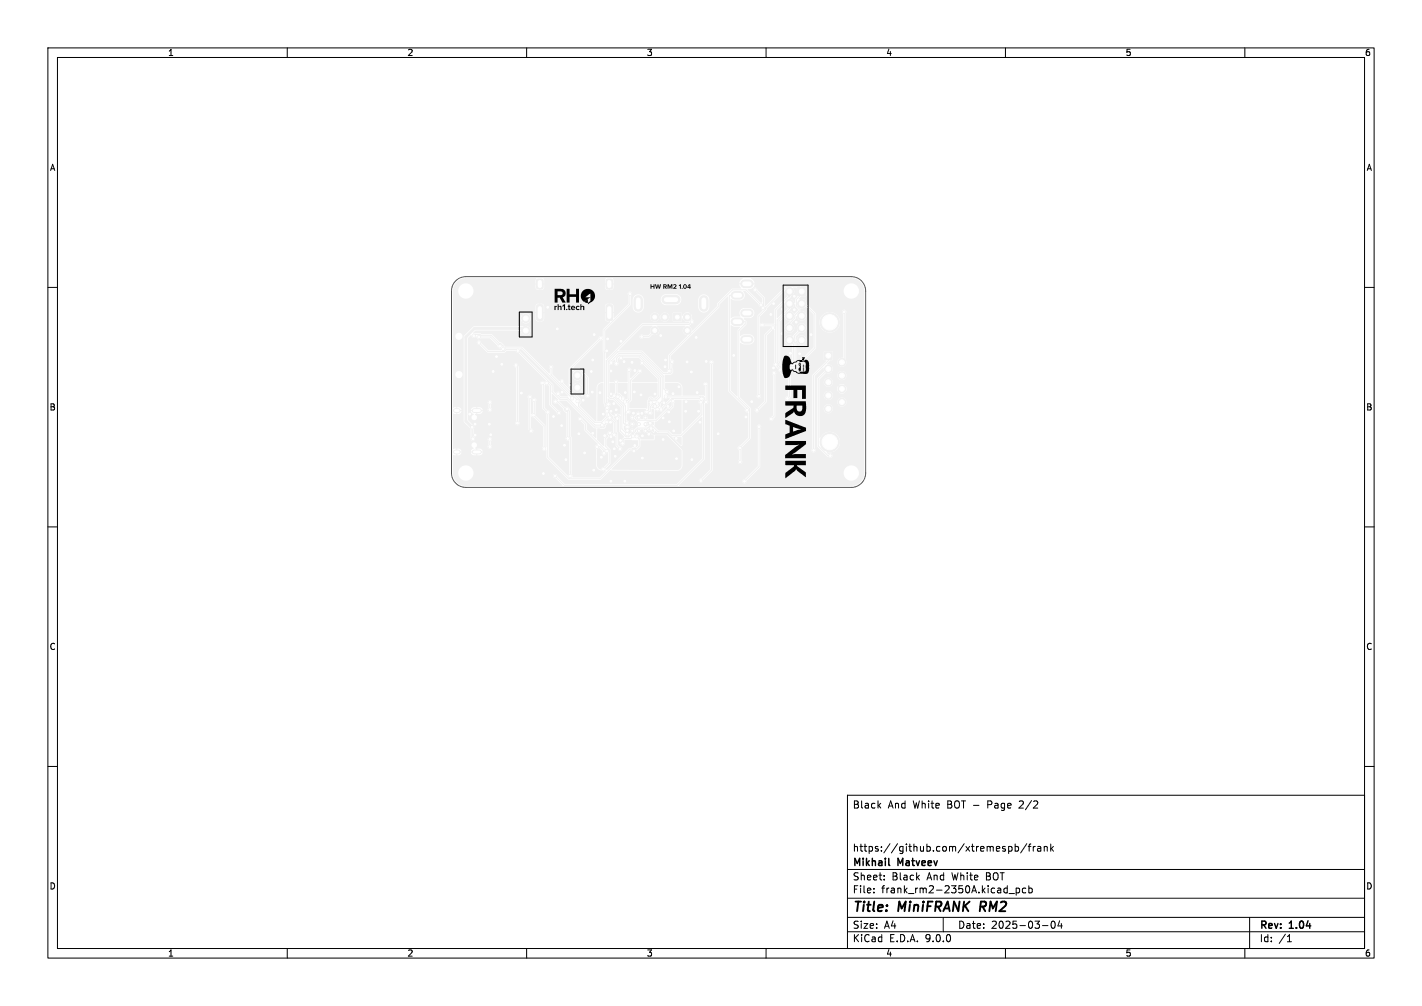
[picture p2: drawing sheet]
<svg xmlns="http://www.w3.org/2000/svg" width="297mm" height="210mm" viewBox="0 0 297 210" stroke-linecap="round" stroke-linejoin="round" font-family="sans-serif">
<defs><g id="words">
<g font-size="2.8">
<text x="178" y="190.9">Title:</text>
<text x="187.7" y="190.9">MiniFRANK</text>
<text x="205.5" y="190.9">RM2</text>
</g>
<g font-size="2.1">
<text x="178" y="169">Black</text>
<text x="185.4" y="169">And</text>
<text x="190.7" y="169">White</text>
<text x="198" y="169">BOT -</text>
<text x="206.6" y="169">Page</text>
<text x="213.4" y="169">2/2</text>
<text x="178" y="178">https://github.com/xtremespb/frank</text>
<text x="178" y="184">Sheet:</text>
<text x="178" y="181.2">Mikhail</text>
<text x="186.2" y="184">Black</text>
<text x="187.6" y="181.2">Matveev</text>
<text x="193.7" y="184">And</text>
<text x="199" y="184">White</text>
<text x="206.2" y="184">BOT</text>
<text x="178" y="186.7">File:</text>
<text x="184.1" y="186.7">frank_rm2-2350A.kicad_pcb</text>
<text x="178" y="196.9">KiCad</text>
<text x="178" y="194.1">Size:</text>
<text x="184.7" y="194.1">A4</text>
<text x="185.7" y="196.9">E.D.A.</text>
<text x="193.3" y="196.9">9.0.0</text>
<text x="200" y="194.1">Date:</text>
<text x="207" y="194.1">2025-03-04</text>
<text x="263" y="194.3">Rev:</text>
<text x="263" y="196.9">Id:</text>
<text x="267.1" y="196.9">/1</text>
<text x="269.4" y="194.3">1.04</text>
</g>
<g font-size="1.8">
<text x="35" y="11.9">1</text>
<text x="85" y="11.9">2</text>
<text x="135" y="11.9">3</text>
<text x="185" y="11.9">4</text>
<text x="235" y="11.9">5</text>
<text x="285" y="11.9">6</text>
<text x="10.3" y="35.9">A</text>
<text x="285.4" y="35.9">A</text>
<text x="10.3" y="85.9">B</text>
<text x="285.3" y="85.9">B</text>
<text x="10.3" y="135.9">C</text>
<text x="285.3" y="135.9">C</text>
<text x="10.3" y="185.9">D</text>
<text x="285.3" y="185.9">D</text>
<text x="35" y="199.9">1</text>
<text x="85" y="199.9">2</text>
<text x="135" y="199.9">3</text>
<text x="185" y="199.9">4</text>
<text x="235" y="199.9">5</text>
<text x="285" y="199.9">6</text>
</g>
</g></defs>
<g fill="#f0f0f0" stroke="#f0f0f0" stroke-width=".21">
<path d="M112.2 63.7l1-.1 .2 .3 .1 2.7-.3 .3h-.9l-.2-.3v-2.6z"/>
<path d="M112.2 58.3l.9-.1 .3 .2 .1 1.6-.2 .3h-.9l-.3-.1v-1.6z"/>
<path d="M126.6 58.4l.3-.2 .8 .1 .2 .1 .1 1.6-.2 .3h-.9l-.3-.1z"/>
<path d="M126.6 63.7l.2-.1h.8l.3 .3 .1 2.7-.3 .3h-.9l-.2-.3z"/>
<path d="M172.2 73.5h1.6v1.6h-1.6z"/>
<path d="M166.6 60h1.7v1.7h-1.7z"/>
<path d="M140.7 65.4h1.6v1.6h-1.6z"/>
<circle cx="173.3" cy="67.3" r="2"/>
<circle cx="173.3" cy="92.3" r="2"/>
<circle cx="173" cy="77" r=".8"/>
<circle cx="173" cy="79.8" r=".8"/>
<circle cx="173" cy="82.6" r=".8"/>
<circle cx="173" cy="85.3" r=".8"/>
<circle cx="175.8" cy="75.6" r=".8"/>
<circle cx="175.8" cy="78.4" r=".8"/>
<circle cx="175.8" cy="81.2" r=".8"/>
<circle cx="175.8" cy="83.9" r=".8"/>
<circle cx="132.1" cy="89.9" r=".3"/>
<circle cx="132.1" cy="88.5" r=".3"/>
<circle cx="132.1" cy="87.2" r=".3"/>
<circle cx="133.4" cy="89.9" r=".3"/>
<circle cx="133.4" cy="88.5" r=".3"/>
<circle cx="133.4" cy="87.2" r=".3"/>
<circle cx="134.8" cy="89.9" r=".3"/>
<circle cx="134.8" cy="88.5" r=".3"/>
<circle cx="134.8" cy="87.2" r=".3"/>
<circle cx="164.9" cy="60.8" r=".85"/>
<circle cx="167.4" cy="63.4" r=".85"/>
<circle cx="164.9" cy="63.4" r=".85"/>
<circle cx="167.4" cy="65.9" r=".85"/>
<circle cx="164.9" cy="65.9" r=".85"/>
<circle cx="167.4" cy="68.5" r=".85"/>
<circle cx="164.9" cy="68.5" r=".85"/>
<circle cx="167.4" cy="71" r=".85"/>
<circle cx="164.9" cy="71" r=".85"/>
<circle cx="120.6" cy="78.4" r=".85"/>
<circle cx="120.6" cy="80.9" r=".85"/>
<circle cx="138.9" cy="66.2" r=".8"/>
<circle cx="143.6" cy="66.2" r=".8"/>
<circle cx="136.8" cy="66.2" r=".8"/>
<circle cx="143.6" cy="69" r=".8"/>
<circle cx="136.8" cy="69" r=".8"/>
<circle cx="109.8" cy="66.5" r=".85"/>
<circle cx="109.8" cy="69" r=".85"/>
<circle cx="99.2" cy="88.5" r=".3"/>
<circle cx="163.3" cy="69.6" r=".3"/>
<circle cx="126.9" cy="70.7" r=".3"/>
<circle cx="130.5" cy="100.5" r=".3"/>
<circle cx="144.5" cy="96" r=".3"/>
<circle cx="121.8" cy="83.6" r=".3"/>
<circle cx="147.5" cy="75.4" r=".3"/>
<circle cx="153.3" cy="74.2" r=".3"/>
<circle cx="132" cy="75.7" r=".3"/>
<circle cx="113.5" cy="98.8" r=".3"/>
<circle cx="123.8" cy="90.4" r=".3"/>
<circle cx="146.2" cy="88.1" r=".3"/>
<circle cx="123.8" cy="75.1" r=".3"/>
<circle cx="143.2" cy="85.8" r=".3"/>
<circle cx="117.4" cy="81.8" r=".3"/>
<circle cx="161.6" cy="63.4" r=".3"/>
<circle cx="144.4" cy="77.7" r=".3"/>
<circle cx="132.6" cy="77.3" r=".3"/>
<circle cx="145.4" cy="70.4" r=".3"/>
<circle cx="161.6" cy="76.8" r=".3"/>
<circle cx="163.8" cy="75.7" r=".3"/>
<circle cx="165.9" cy="61.9" r=".3"/>
<circle cx="122.1" cy="94.5" r=".3"/>
<circle cx="129.7" cy="71.3" r=".3"/>
<circle cx="103.7" cy="74.4" r=".3"/>
<circle cx="145.9" cy="85.8" r=".3"/>
<circle cx="118.1" cy="63.9" r=".3"/>
<circle cx="98.1" cy="86.4" r=".3"/>
<circle cx="166.3" cy="67.3" r=".3"/>
<circle cx="127.6" cy="77.4" r=".3"/>
<circle cx="143.5" cy="75.6" r=".3"/>
<circle cx="121.6" cy="82.4" r=".3"/>
<circle cx="139" cy="75.1" r=".3"/>
<circle cx="116.4" cy="68.6" r=".3"/>
<circle cx="143.3" cy="83.8" r=".3"/>
<circle cx="155.8" cy="87.1" r=".3"/>
<circle cx="123.7" cy="81.8" r=".3"/>
<circle cx="115.6" cy="87" r=".3"/>
<circle cx="114.4" cy="64.1" r=".3"/>
<circle cx="118.2" cy="96" r=".3"/>
<circle cx="165.9" cy="64.6" r=".3"/>
<circle cx="124.1" cy="69.9" r=".3"/>
<circle cx="123.5" cy="77.6" r=".3"/>
<circle cx="102.5" cy="90.8" r=".3"/>
<circle cx="102.2" cy="88.5" r=".3"/>
<circle cx="169.4" cy="69.9" r=".3"/>
<circle cx="130.3" cy="75.5" r=".3"/>
<circle cx="138.9" cy="76.6" r=".3"/>
<circle cx="117.9" cy="93" r=".3"/>
<circle cx="124" cy="98.1" r=".3"/>
<circle cx="145.6" cy="82" r=".3"/>
<circle cx="108.9" cy="82.1" r=".3"/>
<circle cx="104.8" cy="76.1" r=".3"/>
<circle cx="99.2" cy="90.8" r=".3"/>
<circle cx="167" cy="73.8" r=".3"/>
<circle cx="138" cy="70.1" r=".3"/>
<circle cx="163.4" cy="64.6" r=".3"/>
<circle cx="165.1" cy="73.7" r=".3"/>
<circle cx="117.3" cy="88.8" r=".3"/>
<circle cx="161" cy="65.7" r=".3"/>
<circle cx="126.7" cy="73.3" r=".3"/>
<circle cx="120.9" cy="90.5" r=".3"/>
<circle cx="127.6" cy="100.5" r=".3"/>
<circle cx="157" cy="83.8" r=".3"/>
<circle cx="150" cy="90.5" r=".3"/>
<circle cx="103" cy="77.6" r=".3"/>
<circle cx="156" cy="85.6" r=".3"/>
<circle cx="138.5" cy="87.3" r=".3"/>
<circle cx="138.5" cy="91.8" r=".3"/>
<circle cx="141.3" cy="95.8" r=".3"/>
<circle cx="140.7" cy="90" r=".3"/>
<circle cx="139.5" cy="84.8" r=".3"/>
<circle cx="140.6" cy="82.2" r=".3"/>
<circle cx="127.6" cy="91.1" r=".3"/>
<circle cx="141.8" cy="80.7" r=".3"/>
<circle cx="125.3" cy="82" r=".3"/>
<circle cx="127.6" cy="85.8" r=".3"/>
<circle cx="138.7" cy="84.1" r=".3"/>
<circle cx="128.7" cy="85.6" r=".3"/>
<circle cx="139.7" cy="86" r=".3"/>
<circle cx="126" cy="86.4" r=".3"/>
<circle cx="136.8" cy="82.3" r=".3"/>
<circle cx="128" cy="92.2" r=".3"/>
<circle cx="132.4" cy="94.1" r=".3"/>
<circle cx="128.3" cy="93.7" r=".3"/>
<circle cx="127.6" cy="82.2" r=".3"/>
<circle cx="127.5" cy="88.1" r=".3"/>
<circle cx="129.6" cy="92" r=".3"/>
<circle cx="141.2" cy="91.5" r=".3"/>
<circle cx="126.3" cy="90.9" r=".3"/>
<circle cx="130.6" cy="82" r=".3"/>
<circle cx="136.8" cy="84.8" r=".3"/>
<circle cx="128.9" cy="87.4" r=".3"/>
<circle cx="132.5" cy="81.8" r=".3"/>
<circle cx="128.5" cy="95.3" r=".3"/>
<circle cx="125.6" cy="95.5" r=".3"/>
<circle cx="132.6" cy="93" r=".3"/>
<circle cx="134.2" cy="95.6" r=".3"/>
<circle cx="139.8" cy="88.1" r=".3"/>
<circle cx="128.2" cy="84.3" r=".3"/>
<circle cx="133.9" cy="82.4" r=".3"/>
<circle cx="98.6" cy="89.2" r=".3"/>
<circle cx="98.8" cy="91.6" r=".3"/>
<circle cx="154.6" cy="96.4" r=".3"/>
<circle cx="154.5" cy="93.5" r=".3"/>
<circle cx="158.5" cy="89.1" r=".3"/>
<circle cx="155.5" cy="100.5" r=".3"/>
<circle cx="161.7" cy="77.9" r=".3"/>
<circle cx="161.1" cy="87.5" r=".3"/>
<circle cx="136" cy="89.4" r=".3"/>
<circle cx="131" cy="89.9" r=".3"/>
<circle cx="132.3" cy="86.3" r=".3"/>
<circle cx="134.2" cy="91" r=".3"/>
<circle cx="135.8" cy="88.4" r=".3"/>
<circle cx="135.5" cy="90.7" r=".3"/>
<circle cx="134.1" cy="86.3" r=".3"/>
<circle cx="176.3" cy="65.1" r=".3"/>
<circle cx="119" cy="80.4" r=".3"/>
<circle cx="125.5" cy="70.6" r=".3"/>
<circle cx="118.6" cy="91.5" r=".3"/>
<circle cx="116" cy="83.8" r=".3"/>
<circle cx="140.4" cy="75.5" r=".3"/>
<circle cx="131" cy="90.6" r=".3"/>
<circle cx="127.3" cy="87.2" r=".3"/>
<circle cx="128.3" cy="90.8" r=".3"/>
<circle cx="146.4" cy="84" r=".3"/>
<circle cx="147.4" cy="80.2" r=".3"/>
<circle cx="128.7" cy="86.7" r=".3"/>
<circle cx="147.5" cy="83.9" r=".3"/>
<circle cx="146.4" cy="100.3" r=".3"/>
<circle cx="148.6" cy="75.6" r=".3"/>
<circle cx="126" cy="97.9" r=".3"/>
<circle cx="127.4" cy="90.4" r=".3"/>
<circle cx="131.2" cy="86" r=".3"/>
<circle cx="133.6" cy="77.5" r=".3"/>
<circle cx="163" cy="77.2" r=".3"/>
<circle cx="139.8" cy="77.4" r=".3"/>
<circle cx="158.9" cy="63.6" r=".3"/>
<circle cx="162" cy="76.1" r=".3"/>
<circle cx="127.1" cy="84.4" r=".3"/>
<circle cx="144.5" cy="67.1" r=".3"/>
<circle cx="159.2" cy="67.8" r=".3"/>
<circle cx="102.3" cy="91.7" r=".3"/>
<circle cx="102.3" cy="93.2" r=".3"/>
<circle cx="102.3" cy="85.5" r=".3"/>
<circle cx="102.3" cy="84" r=".3"/>
<circle cx="146.5" cy="83.2" r=".3"/>
<circle cx="138.1" cy="85.5" r=".3"/>
<circle cx="169.9" cy="94" r=".3"/>
<circle cx="173.4" cy="95.1" r=".3"/>
<circle cx="139.1" cy="82.8" r=".3"/>
<circle cx="115.9" cy="99.4" r=".3"/>
<circle cx="134" cy="70.3" r=".3"/>
<circle cx="114.2" cy="80" r=".3"/>
<circle cx="121.2" cy="87.4" r=".3"/>
<circle cx="126.7" cy="94.1" r=".3"/>
<circle cx="116.7" cy="86.2" r=".3"/>
<circle cx="110.9" cy="89.9" r=".3"/>
<circle cx="110.6" cy="82.9" r=".3"/>
<circle cx="124.7" cy="93.3" r=".3"/>
<circle cx="126.1" cy="94.6" r=".3"/>
<circle cx="119.7" cy="77.2" r=".3"/>
<circle cx="122.7" cy="82.6" r=".3"/>
<circle cx="131" cy="88.2" r=".3"/>
<circle cx="129" cy="82.8" r=".3"/>
<circle cx="117.4" cy="79.6" r=".3"/>
<circle cx="126.8" cy="85.9" r=".3"/>
<circle cx="129.5" cy="93.7" r=".3"/>
<circle cx="114.4" cy="86.1" r=".3"/>
<circle cx="133" cy="91.1" r=".3"/>
<circle cx="113.3" cy="80" r=".3"/>
<circle cx="113.7" cy="93.6" r=".3"/>
<circle cx="132.2" cy="91.1" r=".3"/>
<circle cx="111.4" cy="86.7" r=".3"/>
<circle cx="130" cy="92.6" r=".3"/>
<circle cx="111.6" cy="83.5" r=".3"/>
<circle cx="140.5" cy="83.8" r=".3"/>
<circle cx="133.3" cy="86.4" r=".3"/>
<circle cx="158.5" cy="82.7" r=".3"/>
<circle cx="158.1" cy="85.6" r=".3"/>
<circle cx="161.4" cy="68.4" r=".3"/>
<circle cx="164.5" cy="83.2" r=".3"/>
<circle cx="118.5" cy="85.4" r=".3"/>
<circle cx="119.1" cy="99.4" r=".3"/>
<circle cx="164.2" cy="78.8" r=".3"/>
<circle cx="126.8" cy="85.1" r=".3"/>
<circle cx="157.7" cy="60.5" r=".3"/>
<circle cx="131.5" cy="61.3" r=".3"/>
<circle cx="159.4" cy="64.3" r=".3"/>
<circle cx="120.6" cy="83.7" r=".3"/>
<circle cx="115.1" cy="76.6" r=".3"/>
<circle cx="130.5" cy="83.8" r=".3"/>
<circle cx="131.4" cy="77.2" r=".3"/>
<circle cx="128.7" cy="79.7" r=".3"/>
<circle cx="130.1" cy="83.2" r=".3"/>
<circle cx="135" cy="86" r=".3"/>
<circle cx="134.1" cy="75.8" r=".3"/>
<circle cx="127.6" cy="75.7" r=".3"/>
<circle cx="135.8" cy="86.2" r=".3"/>
<circle cx="139.3" cy="81.8" r=".3"/>
<circle cx="137.3" cy="84.3" r=".3"/>
<circle cx="135.9" cy="84" r=".3"/>
<circle cx="129.7" cy="74.7" r=".3"/>
<circle cx="128.7" cy="75.9" r=".3"/>
<circle cx="137.3" cy="85.4" r=".3"/>
<circle cx="99" cy="70.1" r=".3"/>
<circle cx="119.5" cy="83.2" r=".3"/>
<circle cx="105.1" cy="72.8" r=".3"/>
<circle cx="128.3" cy="82.6" r=".3"/>
<circle cx="131.1" cy="89.1" r=".3"/>
<circle cx="100" cy="71.5" r=".3"/>
<circle cx="126.7" cy="88.1" r=".3"/>
<circle cx="108.2" cy="73.2" r=".3"/>
<circle cx="125.8" cy="88.7" r=".3"/>
<circle cx="116.6" cy="82.2" r=".3"/>
<circle cx="104.4" cy="72.3" r=".3"/>
<circle cx="100" cy="70.4" r=".3"/>
<circle cx="108.1" cy="88.3" r=".3"/>
<circle cx="107.8" cy="76.3" r=".3"/>
<circle cx="166.1" cy="75.9" r=".3"/>
</g>
<path d="M95.1 94.4h.6M95.1 85.7h.6M99 94.4h1.1M99 85.7h1.1" fill="none" stroke="#f0f0f0" stroke-width="1"/>
<path d="M133.3 62.6v1.5M139.2 62.6h2M147 62.6v1.5" fill="none" stroke="#f0f0f0" stroke-width="2"/>
<path d="M155.5 59.3h1M153.5 67.2h1M153.5 61.7h1M155.5 65.4h1M155.5 70.9h1" fill="none" stroke="#f0f0f0" stroke-width="1.8"/>
<path d="M98.6 89.2v2.2l.2 .2M128.7 85.6h-.8l-.3 .3M134.8 89.9l.1 .2h1l.5 .5h3l4.3 4.3v.3l.8 .8" fill="none" stroke="#f0f0f0" stroke-width=".3"/>
<g fill="none" stroke="#f0f0f0" stroke-width=".21">
<path d="M165.6 59.7v.1M99 70.1l.2-.3h1l.2 .2h2.2l1.7 1.7h.3l.5 .5v.6M100 70.4h2.4l2 1.9M100 71.5l1.9 1.9h3.4l.4-.4h2.2l7.4 7.4v1.4l1.6 1.6h1.5l5.8 5.8 1.9 .1 .2-.3v-.4l.4-.5M105.1 72.6l.2 .3 .2-.3h3.5l10.5 10.6M107.8 76.3l.3 .3v11.7M113.3 80l.2 .1v5.1l.9 .9v9.4l4.5 4.4h6.4l6.2-6.1h.5l.2-.2 .7 .2 .6-.6v-1.6l-.5-.5M114.2 80h.2l.6 .5v3.9l1.7 1.8M115.1 76.6v1.6l4.4 4.4h.2l.9 .9v.2M117.4 79.6v.4l2.2 2.3h.3l1.3 1.2v.5l-.3 .3v.5l3.3 3.4h1.5l1.1-1.1v-1.2l.6 .5v.2l.5 .3v.3l.8 .8 .2 5 .6 .7M119.7 77.2h1.3l1.7 1.7v3.7M125.5 70.6l-6.5 6.5v3.3"/>
<path d="M127.6 75.7v-.3l1.6-1.6h4.7l4.8 4.8v2.6l.6 .6M128.7 79.7v2.5l.5 .1 .9 .9M128.7 75.9v-1.1l.7-.7h4.3l4.6 4.6v5l-.5 .5v.4l-.5 .5v.3M129.7 74.7l.2-.2h3.7l4.4 4.4v3.9l-.9 .9h-.9l-.3-.3v.6M131.4 77.2v6.1l-.9 .5M131.5 61.3v2.2l-5.3 5.4 .1 15.2 .2 .3v.4l.3 .3M133.6 77.5l-1.9 1.9v4l-.5 .6v2M134.1 75.8h.3l3.2 3.2v3.7l-.6 .6h-.7l-.2-.2h-.3l-.2 .2v.3l-.2 .2v.5l.2 .2-.1 1-.5 .5M136.8 69l-1.3 1.3h-1.5M140.4 75.5l-.2 .2v1.3l.2 .2v.5l-.4 .3h-1.4l-4.6-4.6h-5l-2 2v7.4l.5 .4h.6l1.8 1.8v4.5l1.1 1.1M144.5 67.1l-.6 .6h-9.7l-7.6 7.6v8.7l.5 .4M148.6 75.6v22.5l-2.2 2.2"/>
<path d="M154 61.7h-1.6v19.9l3.6 3.6v.4M154 67.2h1.7v.4l-1.4 1.4v14.1l2.3 2.2v6.2l-2.1 2 .1 2.9M157.7 60.5l1.8 1.7-.1 2.1M158.9 63.6l-3.1-3.1h-2.8l-3 3v.5l-10.2 10.2v3.2M159.2 67.8h2.8M161.4 68.4l-1.5 1.5v13.9l-1.8 1.8M161.7 77.9v9l-.6 .6M164.9 60.9v1.1h-.2l-2.7 2.6v11.5M164.9 63.4v1l-2.6 2.4v8.9l.2 .2v.4l-.2 .2 .7 .7M164.9 68.5v-1l1.1-1.1v-.6l.9-.9v-.5l-.6-.6v-1.3l1.1-1.1v-1.1l-.5-.6-2.5 .1-4.5 4.4v.3l-1.4 1.5v16.7M164.9 76.5v6.3l-.4 .4M164.9 71l.8 .8v3.7l-.8 1"/>
<path d="M164.9 65.9h-1.2l-1 1.1v8.5l.2 .2-.1 .8 .4 .1 .3 .3v.5l-.4 .3 1.1 1.1M167.4 68.5l-1.5 1.7 .2 1.3v4.4M167.4 63.4h.6l2.2 2.2v7l-3.9 3.9h-1.4M173 74.3v1l-3.1 3.1v15.6M173 77l-2.1 2.1v14l2 2h.5M176.3 65.1v10.1M102.3 84v1.5M102.3 91.7v1.5M110.6 82.9v6.7l.3 .3M111.6 83.5v3l-.2 .2 2.3 2.2v4.7M116 83.8h.5l1.4 1.5v.3l.3 .3 .4 .1v5.5M116.6 82.2v.3l.5 .5h1.5l5.7 5.7h1.5"/>
<path d="M118.5 85.4l.4 .4v5.3l.2 .2v8.1M119.1 98.5h.1M121.2 87.5l1.1 1.1v1.2l4.4 4.4M124.7 93.3h.6l.8 .8v.5M127.3 87.2l1 1v2.6M127.4 90.4l-1 1.2v1.5l.9 .8v2.8l-1.3 1.2M128.3 82.6v.3l1.9 1.9v3.5l.9 .8M129 82.8v.3l1.6 1.6v3.2l.4 .3M130.6 86.6v.1M132.2 91.1l-.4 .4h-1.4l-.2 .3-.2 .8M137.3 84.3h-.8l-.7 .6v1.3M139.1 82.8l7 .1 .2-.2h.5l.3 .3v.5l-.2 .2v12.1l-5.5 5.6h-23.5l-2-2"/>
<path d="M140.5 83.8v1l-.6 .7h-.5l-2.3 2.2h-3.9l-.4-.4v-.2l.5-.7M146.4 84l.2 .2v2.4l-4.4 4.4h-1.8l-.8-.8h-2.1l-1.3-1.3h-.5l-.4 .5h-2.1l-.9 1.1h-.3l-.7 .7h-.5l-1.3-1.2v-3l-.3-.3h-.5M146.5 83.2h-6.2l-2.2 2.3M147.4 80.2l.1 .1v3.6M158.5 89.1v8.3l-3 3.1"/>
</g>
<path d="M128.2 84.3v.8l.5 .5" fill="none" stroke="#f0f0f0" stroke-width=".4"/>
<path d="M109.8 69l-.5-.4h-10.2l-1.8 1.8v17.5l1.3 1.3" fill="none" stroke="#f0f0f0" stroke-width=".6"/>
<g fill="#f0f0f0">
<path d="M132.5 90.6l.4-.4a.52 .52 0 0 0 .7 .2 .52 .52 0 0 0 .3-.7l.4-.1 .1 .2a.46 .46 0 0 0 .1 .4 .46 .46 0 0 0 .5 .2h.7l.5 .4 .4 .1-.1 .8h-2.7l-.3-.5a.58 .58 0 0 0-.3-.5 .58 .58 0 0 0-.7 0z"/>
<path d="M131.5 85.4h3.4a.53 .53 0 0 0-.3 .8 .53 .53 0 0 0 .8 .2 .47 .47 0 0 0 .7 .1 .47 .47 0 0 0 0-.7v-.4h.5v2l-1.3 .1a.51 .51 0 0 0-.2-.6 .51 .51 0 0 0-.6-.1l-.1 .7h-.4l-.3-.7a.62 .62 0 0 0-.4-.9 .54 .54 0 0 0-.4 .7l-.5 .3a.48 .48 0 0 0-.7 0 .48 .48 0 0 0 .1 .7 .48 .48 0 0 0 .7-.2l.7 .7-.2 .4h-.5a.45 .45 0 0 0-.7-.3 .45 .45 0 0 0 0 .7 .45 .45 0 0 0 .7-.3v-.1h.5l.2 .5-.7 .6a.55 .55 0 0 0-.7 0 .55 .55 0 0 0 0 .8l-.3 .2-1.2-1v-.7l.3 .1a.49 .49 0 0 0 .3 .6 .49 .49 0 0 0 .6-.4 .49 .49 0 0 0-.3-.6 .54 .54 0 0 0 .2-.6 .54 .54 0 0 0-.5-.3v-1.3a.53 .53 0 0 0 .7-.2 .53 .53 0 0 0-.2-.8z"/>
<path d="M135.5 89.5l.3-.3h.3l.5 .4v.5l-.2 .1-.4-.4-.6-.1z"/>
<path d="M135.1 88h1.4l.1 .7-.9-.1-.5 .4 .1-.5z"/>
<path d="M127.7 97.9l3.9-3.9 .7-.1 .7 .1 .8-.8v-1.3h2.8l.2-1h2.5l3 3 .1 3.2a1 1 0 0 1-1 1h-13.6z"/>
<path d="M128.2 86.9a.72 .72 0 0 0 .9 0l.2 .2v2.9l1.1 1.2-.5 .5v.4a.48 .48 0 0 0-.4 .6 .48 .48 0 0 0 .7 .3 .48 .48 0 0 0 .2-.7l.1-.5 2.7 .1 .1 1.1-.4 .4-.8-.1-.7 .2-4.5 4.5-.3 .1-.1-.3 1-1v-2.9l-.8-1v-1.2l.4-.4a.67 .67 0 0 1 .7-.6l.1 .1a.56 .56 0 0 0 .7 .4v1.9l.4 .5a.48 .48 0 0 0 .4 .5 .48 .48 0 0 0 .6-.5 .48 .48 0 0 0-.6-.4l-.3-.3-.2-4.9-.7-.8z"/>
<path d="M124.7 93.8l.5-.3 .6 .6a.51 .51 0 0 0-.1 .7 .51 .51 0 0 0 .7 .2l.2-.4h.4v2l-.8 .9-.4 .1-.2 .3a.8 .8 0 0 1-.9-.9z"/>
<path d="M124.8 89.4l1.4 .1 .3-.3 .2-.6a.53 .53 0 0 0 .4-.5 .53 .53 0 0 0-.4-.5l.2-.2 .5 .2 .6 .7 .1 2-.3 .1a.48 .48 0 0 0-.5-.4 .48 .48 0 0 0-.4 .5l-.7 1.1v1.4l-.2 .1-1.3-1.3z"/>
<path d="M140.7 91.2h1.7l-.1 1.7-1.7-1.5z"/>
<path d="M141 83.5l1.4 .1v6.8l-.3 .3h-1.6l-.9-.8h-2l-1-1 .2-.9 .5-.1 2.2-2.2h.5l.8-.7z"/>
<path d="M125.1 80.2l.5-.2h.4v4.2l.3 .6a1.1 1.1 0 0 1 0 1.1l.2 .4v.7l-.9 .9h-.8v-7z"/>
<path d="M136.8 85.6h.1a.62 .62 0 0 0 .8 .2 .49 .49 0 0 0 .6 .1 .49 .49 0 0 0 .3-.6l1.4-1.4h.1l.2 .3v.5l-.5 .5h-.5l-2.3 2.3-.3-.1z"/>
<path d="M127 83.2l.4 .3h.7l1.5 1.5v1.6a1.24 1.24 0 0 0-1.3-.2l-.2 .4-.8-.9-.2-.4 .2-.6a.59 .59 0 0 0 .2-.6 .59 .59 0 0 0-.6-.4z"/>
<path d="M136.1 85l.5-.5h.3a.38 .38 0 0 1 .3 .4 .38 .38 0 0 1-.3 .4l-.2 .1-.2-.2h-.4z"/>
<path d="M132 80h5.3l.1 2.5-.5 .5h-.4a.66 .66 0 0 0-1.1 .1l-.3 .7v.5l.2 .3-.2 .7-.3-.1h-3.3l-.1-1.1 .6-.6z"/>
<path d="M138.6 83.1l1.3 .1-1.7 1.8h-.3l.2-.7 .5-.6z"/>
<path d="M129.1 80h2v3.2l-.1 .2h-.4l-.2-.6-.3-.1-.7-.7h-.4l-.1-1.8z"/>
<path d="M127.3 80h1l.1 .1v2a.64 .64 0 0 0-.5 .8h-.4l-.2-.3z"/>
<path d="M138.9 80h2.5a1 1 0 0 1 1 1l-.1 1.6h-2.7l-.3-.3a.51 .51 0 0 0 .4-.5 .51 .51 0 0 0-.5-.5l-.3-.3z"/>
<path d="M150.3 63.5l1.6-1.6h.2v13.7l-3.1-.1a.47 .47 0 0 0-.7-.2 .47 .47 0 0 0 0 .8v21.9l-1.8 1.8a.48 .48 0 0 0-.6 .5 .48 .48 0 0 0 .6 .5 .48 .48 0 0 0 .4-.6l1.9-2v-22.1l.2-.5h3.1v6l3.6 3.7a.5 .5 0 0 0-.1 .6 .5 .5 0 0 0 .6 .2l.1 .1v5.1l-1.7 1.7a.51 .51 0 0 0-.5 .4 .51 .51 0 0 0 .2 .6v2a.47 .47 0 0 0-.1 .7 .47 .47 0 0 0 .8 0 .47 .47 0 0 0-.2-.7l.1-2.6 1.9-1.9v-6.3l-2.2-2.3v-11.3l.1-.1 .7 .4h1.4a1.06 1.06 0 0 0 .8-1.2 1.06 1.06 0 0 0-1-.9h-1.2l-.8 .4v-1.1l1.3-1.4v-.6l-.4-.3-.1-.4h1.4a1.06 1.06 0 0 0 .8-1.2 1.06 1.06 0 0 0-1-.9h-1.4a1.19 1.19 0 0 0-.6 1.8h-1.2l-.7 .3-.1-.1v-3.9l.8 .3h1.2a1.19 1.19 0 0 0 .7-1.9h.4l2.7 2.7 .2 .4 .3 .2 .1 .4 .3 .3-1.1 1.1v16.4a.47 .47 0 0 0-.1 .7 .47 .47 0 0 0 .8 0 .47 .47 0 0 0-.2-.7v-14.1l.1-.1a.54 .54 0 0 0 .9 0h1.2l.1 .1v.3l-1.3 1.4v13.8l-1.5 1.5a.48 .48 0 0 0-.6 .4 .48 .48 0 0 0 .5 .5 .48 .48 0 0 0 .5-.6l1.6-1.6v-13.8l1.1-1.2 .3-.1 .1 .1v6.8a.52 .52 0 0 0-.1 .6 .52 .52 0 0 0 .5 .3l.9 1.3h-.9a.47 .47 0 0 0-.7-.3 .47 .47 0 0 0 0 .8v8.3l-.2 .3a.47 .47 0 0 0-.5 .4 .47 .47 0 0 0 .5 .5 .47 .47 0 0 0 .4-.6l.3-.4v-8.6l.2-.4h.9l.7 .7a.57 .57 0 0 0 .3 .6 .57 .57 0 0 0 .6-.1v3.6a.48 .48 0 0 0-.6 .3 .48 .48 0 0 0 .4 .6 .48 .48 0 0 0 .5-.5l.3-.3v-5.9l1.2-.2 4.1-4v-7.2l-2-2a1.12 1.12 0 0 0-1.6-1.1l.4-.5 1.1-.1v-1.9l-1.1-.1-.4-.3h-2.6l-4.5 4.5-.1-.1v-1.8l-1.5-1.5a.47 .47 0 0 0-.4-.6 .47 .47 0 0 0-.5 .5 .47 .47 0 0 0 .6 .5l1.3 1.3v.9l-.4-.1-2.6-2.6v-.1a1.14 1.14 0 0 0 1.4-1h-.6v-.2h.6l-.2-.5-.5-.6h20.9a2.69 2.69 0 0 1 2.7 2.5h-1.1v-.2a1.6 1.6 0 0 0-2.6-.9 1.6 1.6 0 0 0 .4 2.7 1.6 1.6 0 0 0 2.2-1.6h1.1v14.9h-3.7l-.2-.5v-9.5a.48 .48 0 0 0 .1-.7 .48 .48 0 0 0-.7 0 .48 .48 0 0 0 .1 .7v1.6h-.6a2.16 2.16 0 0 0-3.3-1.7 2.16 2.16 0 0 0 0 3.7 2.16 2.16 0 0 0 3.3-1.7v-.3h.6v7.5a.97 .97 0 0 0-1.2 .8 .97 .97 0 0 0 .9 1.1 .97 .97 0 0 0 1-1h3.7v2.8h-3.7v-.2a.96 .96 0 0 0-1.6-.4 .96 .96 0 0 0 .3 1.6 .96 .96 0 0 0 1.3-1h3.7v1.4h-6.5l-.1-.2a.96 .96 0 0 0-1.6-.4 .96 .96 0 0 0 .4 1.6 .96 .96 0 0 0 1.3-1h6.5v1.4h-3.7l-.2-.6-.3 .4-.2-.1 .4-.4-.8-.2-.5 .2 .4 .4-.2 .1-.3-.4-.3 .6 .3 .7 .3-.3 .2 .1-.4 .4 .7 .2 .6-.2-.4-.4 .2-.1 .3 .3 .2-.7h3.7v1.4h-6.5a.96 .96 0 0 0-1.5-.8 .96 .96 0 0 0 0 1.7 .96 .96 0 0 0 1.5-.7v-.2h6.5v1.4h-3.7a.96 .96 0 0 0-1.5-.8 .96 .96 0 0 0 0 1.7 .96 .96 0 0 0 1.5-.8v-.1h3.7v1.3h-6.5a.96 .96 0 0 0-1.5-.7 .96 .96 0 0 0 0 1.6 .96 .96 0 0 0 1.5-.7v-.2h6.5v6.9h-5a2.22 2.22 0 0 0-1.9-1.9 2.22 2.22 0 0 0-2.4 1.3v-12.2l1.3-1.4a1.01 1.01 0 0 0 1.4-.8 1.01 1.01 0 0 0-1.2-1.1l.6-.8 .6-.1v-1.8h-1.8v1.8l.5 .2-2.9 3v10.7l-10.7-.1a.47 .47 0 0 0-.8-.2 .47 .47 0 0 0 .1 .8v7.8l-2.7 2.7a.48 .48 0 0 0-.6 .4 .48 .48 0 0 0 .5 .5 .48 .48 0 0 0 .5-.5l2.8-2.9v-8l.2-.5h10.7v4.6a.48 .48 0 0 0-.1 .7 .48 .48 0 0 0 .7 0 .48 .48 0 0 0-.1-.7v-15.1l1.8-1.8 .1 .8-1.5 1.6v14l2.2 2.2 .2 .1a.47 .47 0 0 0 .7 .1 .47 .47 0 0 0 0-.7 .47 .47 0 0 0-.7 0l-.3-.3v-.1a2.18 2.18 0 0 0 2.8-2.3h5v6.5h-1.1v-.2a1.6 1.6 0 0 0-2.6-.9 1.6 1.6 0 0 0 .4 2.7 1.6 1.6 0 0 0 2.2-1.6h1.1v.1a2.71 2.71 0 0 1-2.7 2.7h-35.9l-.1-.1 5.4-5.4v-11.5a.52 .52 0 0 0 .7-.3 .52 .52 0 0 0-.2-.6v-3.1a.48 .48 0 0 0-.2-.6 .48 .48 0 0 0-.7 .3 .48 .48 0 0 0 .4 .6v2l-.4-.3h-.6l-.2 .2h-3.4l-.1-1.9-.5-.7-.6-.2h-2.5v-1.5l1.2-.1 .5-.5-.2-1.7a.52 .52 0 0 0 .4-.6 .52 .52 0 0 0-.7-.4v-.7l10.1-10.1z"/>
<path d="M95.4 58.8a2.74 2.74 0 0 1 1.9-.7h14.6l.1 .1-.1 .3v.7h.4v.2h-.4v.7l.1 .3 .4 .1h.3v-.4h.2v.4h.3l.4-.2 .1-.9h-.5v-.2h.5l-.1-1.1h12.9l-.1 1.1h.4v.2h-.4v.7l.1 .3 .4 .1h.3v-.4h.2v.4h.3l.4-.2 .1-.9h-.5v-.2h.5l-.1-1.1h26.9l.1 .1a1.19 1.19 0 0 0-.7 1h.6v.2h-.6l.4 .8h-1.9l-.4 .4h-53.6a1.61 1.61 0 0 0-2.4-1.2 1.61 1.61 0 0 0 0 2.7 1.61 1.61 0 0 0 2.4-1.2v-.3h53.6l-1.9 1.9h-2.4a1.15 1.15 0 0 0-1.2-1.1 1.15 1.15 0 0 0-1.1 1.1h-3.6l-.3-.7-.6-.4h-2.5a1.15 1.15 0 0 0-.9 1.1h-3.5l-.1-.2a1.15 1.15 0 0 0-1.2-.9 1.15 1.15 0 0 0-1 1.1v1.9a1.15 1.15 0 0 0 1.2 .9 1.15 1.15 0 0 0 1.1-1.1v-1.7h3.5a1.15 1.15 0 0 0 1.1 1.2h2.3a1.15 1.15 0 0 0 .9-1.2h3.6v1.7a1.15 1.15 0 0 0 1.1 1.1 1.15 1.15 0 0 0 1.2-1.1v-1.7h2.4l-.8 .8-.1 .7-5.1 5-.7-.9 .5-.5a.5 .5 0 0 0 .6-.4 .5 .5 0 0 0-.5-.6l-.1-.9-.1-.1-.4 .4-.1-.1 .4-.5-.5-.2-.8 .2 .4 .5-.1 .1-.4-.4-.2 .3h-.2l-.1-.7-1.7 .1-.1 .8h-.7v-.2a.96 .96 0 0 0-1-.7 .96 .96 0 0 0-.9 .9h-.2v-.2a.96 .96 0 0 0-1.6-.4 .96 .96 0 0 0 .3 1.6 .96 .96 0 0 0 1.3-1h.2v.2a.96 .96 0 0 0 1 .9 .96 .96 0 0 0 .9-1.1h.7l.1 1h1.7l.1-.6 .4 .3 .4-.4 .1 .1-.4 .5 1.1 .2-.2 .3h-9.7l-7.5 7.4-.1-1.3-.1-.3v-4.3l5.4-5.4v-1.9a.48 .48 0 0 0 .1-.7 .48 .48 0 0 0-.7 0 .48 .48 0 0 0 .1 .7v1.7l-3 3-.1-.1v-.9h-.5v-.2h.5l-.1-1.4-.1-.2-.4-.2h-.2v.5h-.2v-.5l-.6 .1-.2 .4h-12.7l-.3-.4-.5-.1v.5h-.2v-.5h-.4l-.4 .4v1.4h.4v.2h-.4v1h-1l-.3-.6-.4 .4-.1-.1 .4-.4a1.05 1.05 0 0 0-1.4 0l.4 .4-.1 .1-.4-.4a1.05 1.05 0 0 0 0 1.3l.4-.3 .1 .1-.4 .4a1.05 1.05 0 0 0 1.4 0l-.4-.4 .1-.1 .4 .3 .3-.7h1v.4l.4 .3h.4v-.5h.2v.5l.6-.2 .2-.3v-1.2h-.5v-.2h.5v-1.3h12.7v1.3h.4v.2h-.4v1.3l.2 .3 .6 .1v-.5h.2l.1 .6-1.6 1.6v1.4a.59 .59 0 0 0-.9 .5l-6.2 6.2v3.1a.47 .47 0 0 0-.1 .7 .47 .47 0 0 0 .7-.1 .47 .47 0 0 0-.1-.7v-2.3l.4 .1v.1a1.04 1.04 0 0 0 .1 1.2l.4-.3 .1 .1-.4 .4a1.05 1.05 0 0 0 1.4 0l-.4-.4 .1-.1 .4 .3 .4-.7 .7 .7v1.8h-.9v-.2a1.01 1.01 0 0 0-1.7-.4 1.01 1.01 0 0 0 .3 1.7 1.01 1.01 0 0 0 1.4-1.1h.9v1.4a.48 .48 0 0 0-.1 .7 .48 .48 0 0 0 .7 0 .48 .48 0 0 0-.1-.7l-.1-3.5-1.7-1.7-1.1-.1-.3-.2 5.5-5.6 .5-.1 .1 2.5 .1 .3v5.9l-.9 .3-.5 .7-.1 7.2h-.2l-3.2-3.2v-.3l.3-.4v-.6l-1.3-1.3-.4-.1-2-2a.49 .49 0 0 0 0-.7 .49 .49 0 0 0-.7 .2l-.2 .1-1.4-1.4v-1.1a.47 .47 0 0 0 0-.8 .47 .47 0 0 0-.7 .1 .47 .47 0 0 0 .2 .7l-.2 .9-5.6-5.6h-3.7l-.7-.9-.3-.1-1.7-1.6h-2.1l-.3-.2h-1.4l-.1-.1 .5-.5h9.4a1.02 1.02 0 0 0 1 1.1 1.02 1.02 0 0 0 1-1.1 1.02 1.02 0 0 0-1-1l-10.7 .1-2.1 2h-.3a.75 .75 0 0 0-1.1-.5 .75 .75 0 0 0 0 1.2 .75 .75 0 0 0 1.1-.5v-.2h.3v8h-.3a.75 .75 0 0 0-1.1-.5 .75 .75 0 0 0 0 1.2 .75 .75 0 0 0 1.1-.5v-.2h.3v9.9l1.4 1.5v2a.47 .47 0 0 0 .4 .5 .47 .47 0 0 0 .5-.3 .47 .47 0 0 0-.3-.6l.1-2.1-1.2-1.3v-17.1l.5-.6h.2a.52 .52 0 0 0 .4 .5 .52 .52 0 0 0 .6-.3v.1a.48 .48 0 0 0 .4 .5 .48 .48 0 0 0 .5-.2h1.9l1.6 1.6a.63 .63 0 0 0 .7 .6v.3h-2.6l-1.5-1.5a.48 .48 0 0 0-.4-.5 .48 .48 0 0 0-.5 .5 .48 .48 0 0 0 .6 .4l1.7 1.6h3.5l.5-.4 1.8 .1 .2 .3 .4 .1 5.7 5.7-.2 .3a.51 .51 0 0 0-.7-.1 .51 .51 0 0 0-.2 .6l.3 .3v4.7l.7 .8 .2 .5v6.8l-.2-.1v-4.3l-2-2.1-.1-2.9a.48 .48 0 0 0 .2-.7 .48 .48 0 0 0-.8 0 .48 .48 0 0 0 .1 .7v2.3l-.3 .2-.1-3.1a.48 .48 0 0 0 .1-.7 .48 .48 0 0 0-.7 0 .48 .48 0 0 0 .1 .7v5h-1.9l-.2-.4v-11.4a.48 .48 0 0 0-.5-.6 .48 .48 0 0 0-.4 .7l.4 .2v7.2l-5.1-.1a.47 .47 0 0 0-.7-.2 .47 .47 0 0 0 .1 .7l-.2 1.2h-1.1l-.2-.4-.4-.2h-.5v.4h-.2v-.4l-.9 .2-.3 .4h.4v.2h-.4l.1 .1 .5 .7a.59 .59 0 0 0-.4 .8 .59 .59 0 0 0 1 .1 .59 .59 0 0 0-.3-.9v-.2h.3v-.4h.2v.4l.9-.1 .2-.5h-.4v-.2h1.5a.47 .47 0 0 0 .7 .3 .47 .47 0 0 0 0-.8v-.7l.2-.4h5v3.9a.47 .47 0 0 0 0 .8 .47 .47 0 0 0 .7-.4h1.9v1.5a.5 .5 0 0 0 .5 .6 .5 .5 0 0 0 .5-.5 .5 .5 0 0 0-.5-.5v-2.4l.1-.1 .6 .3 1.8 1.8v2.7h-10.6a.47 .47 0 0 0-.8-.3 .47 .47 0 0 0 .1 .8v.6a.47 .47 0 0 0-.1 .7 .47 .47 0 0 0 .7 0 .47 .47 0 0 0-.1-.7v-.7l.2-.4h10.6v1.5a.5 .5 0 0 0-.1 .8 .5 .5 0 0 0 .8-.1v.4h-13.3l-.1-.4-.4-.2h-.6v.4h-.2v-.4l-.3-.1a.66 .66 0 0 0 .4-.7 .66 .66 0 0 0-.6-.6 .64 .64 0 0 0-.5 .7 .64 .64 0 0 0 .5 .6l-.5 .3-.2 .4h.4v.2h-.4l.1 .1 .2 .3 .4 .2h.5v-.4h.2v.4l.8-.1 .3-.5h-.4v-.2h13.7l.1 1.3 3 3h-18.3a1.61 1.61 0 0 0-2.4-1.2 1.61 1.61 0 0 0 0 2.7 1.61 1.61 0 0 0 2.4-1.2v-.3h18.3l1.6 1.6h6.6l2.2-2.1 13.8 .2 .6-.2 .5-.8v-3.5l-3.1-3.1h-3.1l-.5-.5h-1.1l-.2-.2 .1-.3 .5-.1 .3 .3h.5l.4 .4a.32 .32 0 0 0 .4 0 .32 .32 0 0 0 .1-.4l.6 .5h2.1l2.6 2.6 .2 .1 .2-.2v-1.9l4-4h.2v8.7l-5.4 5.4h-23.3l-1.6-1.6a.47 .47 0 0 0-.4-.6 .47 .47 0 0 0-.5 .5 .47 .47 0 0 0 .6 .5l1.4 1.4v.1h-20.2a2.7 2.7 0 0 1-2.7-2.7v-3.7l.7 .1v-.4h.2v.4a.73 .73 0 0 0 .9-.6h-.4v-.2h.4l-.4-.6h-.5v.4h-.2v-.4h-.7v-7.3h.7v-.4h.2v.4a.73 .73 0 0 0 .9-.6h-.4v-.2h.4l-.4-.5-.5-.1v.4h-.2v-.4h-.7v-24.3a2.7 2.7 0 0 1 .8-1.9z"/>
<path d="M116.8 83.6l1.5 .1 5.7 5.7h.6l-.1 2.1-1.9-1.8-.1-1.3-.8-.8a.48 .48 0 0 0-.4-.6 .48 .48 0 0 0-.6 .5 .48 .48 0 0 0 .6 .4l.7 .7 .1 1.3 2.8 2.8a.53 .53 0 0 0-.6 .4 .53 .53 0 0 0 .2 .6l.1 3.6 .3 .6 .6 .3a.91 .91 0 0 0 1.1 0l-1.4 1.5-5.7-.1 .1-.3-.2-.4v-7.6l-.2-.3v-5.2l-.3-.3a.56 .56 0 0 0-.3-.6 .56 .56 0 0 0-.6 .1l-1.2-1.2z"/>
<path d="M113.8 80.4h.6l.3 .3 .1 3.9 1.4 1.5a.48 .48 0 0 0 .5 .5 .48 .48 0 0 0 .5-.5 .48 .48 0 0 0-.6-.4l-1.4-1.3 .1-2.2 1.3 1.2-.1 .2a.5 .5 0 0 0-.7-.1 .5 .5 0 0 0-.1 .7h.8l1.1 1.1 .1 .4 .6 .5v4.9a.52 .52 0 0 0-.1 .7 .52 .52 0 0 0 .7 .2v6.9l-.3 .4-4-4v-8.8a.51 .51 0 0 0 .2-.6 .51 .51 0 0 0-.5-.3l-.6-.6z"/>
<path d="M131.8 89.7l.3-.1 .4 .3-.3 .3h-.3l-.1-.2z"/>
<path d="M133 89.8l.2-.2h.4l.1 .4-.3 .2-.4-.2z"/>
<path d="M142.6 83.5h3.4l.1 .1a.54 .54 0 0 0 .2 .9v2l-3.7 3.6z"/>
<path d="M134.6 88.4l.2-.2 .3 .2-.1 .7h-.2l-.3-.4z"/>
<path d="M133.2 88.4l.3-.2 .2 .5a.3 .3 0 0 1-.4 .1 .3 .3 0 0 1-.1-.4z"/>
<path d="M134.6 87l.2-.1 .2 .1v.5l-.4-.1z"/>
<path d="M133.1 87.1l.4-.3 .2 .3v.3l-.4 .1z"/>
<path d="M152.6 67.9l.8 .3h1.1l.1 .1-.5 .6v13.8l-.2 .1-1.3-1.4z"/>
<path d="M108.6 72.9h.3l9.7 9.8-1.4 .1-.2-.2a.52 .52 0 0 0-.2-.8 .52 .52 0 0 0-.8 .3l-.4-.5-.1-1.4-6.9-6.9z"/>
<path d="M128 75.4l.4-.3 .1 .4a.48 .48 0 0 0-.1 .7 .48 .48 0 0 0 .7 0 .48 .48 0 0 0-.1-.7v-.6l.2-.2a.54 .54 0 0 0 .5 .5 .54 .54 0 0 0 .5-.5h3.3l.5 .6a.52 .52 0 0 0-.3 .7 .52 .52 0 0 0 .7 .2l2.9 2.9v.6l-5.3 .1v-.3l1.5-1.5a.48 .48 0 0 0 .6-.5 .48 .48 0 0 0-.5-.5 .48 .48 0 0 0-.5 .6l-1.4 1.4-.1-.1v-1.3a.47 .47 0 0 0 .2-.6 .47 .47 0 0 0-.7-.1 .47 .47 0 0 0 0 .7v2.2h-1.9a.55 .55 0 0 0-.5-.5 .55 .55 0 0 0-.6 .5l-.8-.1v-3.6a.55 .55 0 0 0 .7-.1 .55 .55 0 0 0 0-.6z"/>
<path d="M163 67l.9-.8a1.5 1.5 0 0 0 1.1 .8l-.3 .4a1.04 1.04 0 0 0-.6 1.6 1.04 1.04 0 0 0 1.6 .1 1.04 1.04 0 0 0-.4-1.6l.9-1 .2-.5a1.04 1.04 0 0 0 1.1 1 1.04 1.04 0 0 0 .9-1.3 1.04 1.04 0 0 0-1.2-.8v-.5h.5l.6-.4 1.6 1.6 .1 6.9-3.4 3.3-.3-.3v-4.3l.1-.1a1.01 1.01 0 0 0 1.2 .9 1.01 1.01 0 0 0 .7-1.3 1.01 1.01 0 0 0-1.5-.5l-.5 .8-.1-.8 .8-.8a1.01 1.01 0 0 0 1.5-.6 1.01 1.01 0 0 0-1.1-1.3 1.01 1.01 0 0 0-.8 1.4v.2l-1 1.1a1.05 1.05 0 0 0-1.7 .7 1.05 1.05 0 0 0 1.5 1l.1 3.5-.8 1.1v1.8l-.2 .1-.4-.1-.5-.5 .2-.4v-.5l-.6-.6-.1-.6-.2-.3z"/>
<path d="M129.3 73l5-5h1.9v.2a1.07 1.07 0 0 0-.3 1.3l-.5 .5h-1a.48 .48 0 0 0-.7-.1 .48 .48 0 0 0 0 .7 .48 .48 0 0 0 .7-.1h1.1l.7-.6a1.03 1.03 0 0 0 1.4-.5 1.03 1.03 0 0 0-.4-1.3h5.9a1.08 1.08 0 0 0-.5 1.1 1.08 1.08 0 0 0 1 .9l-4 4v2.9l-.3 .7h-.7l-4.4-4.5h-4.8z"/>
<path d="M160.2 64.3l3.5-3.5h.2l.1 .5 .4 .6-2.7 2.7v3h-2l-.4-.2-.6 .1v-1.4l1.4-1.4z"/>
<path d="M163.7 63.2l.2 .1a1.34 1.34 0 0 0 .6 1.1l-2.1 2h-.1v-1.6z"/>
<path d="M165.9 63.5h.2v.5l.5 .5v.3l-.8 .7-.4-.5-.5-.1 .3-.5a1.1 1.1 0 0 0 .7-.9z"/>
<path d="M165.6 60l.8 .1 .2 1.8-.5 .5v.8l-.2 .1a1.34 1.34 0 0 0-1-1l.3-.4a1.21 1.21 0 0 0 .4-1.9z"/>
<circle cx="132.1" cy="88.6" r=".3"/>
<circle cx="132.1" cy="87.2" r=".3"/>
</g>
<g fill="#fff" stroke="#fff" stroke-width=".21">
<circle cx="99.2" cy="88.5" r=".17"/>
<circle cx="163.3" cy="69.7" r=".17"/>
<circle cx="126.9" cy="70.7" r=".17"/>
<circle cx="130.5" cy="100.4" r=".18"/>
<circle cx="144.5" cy="96" r=".17"/>
<circle cx="121.8" cy="83.5" r=".17"/>
<circle cx="147.5" cy="75.4" r=".17"/>
<circle cx="153.3" cy="74.2" r=".17"/>
<circle cx="132" cy="75.7" r=".17"/>
<circle cx="113.5" cy="98.8" r=".17"/>
<circle cx="123.8" cy="90.4" r=".18"/>
<circle cx="146.2" cy="88.1" r=".17"/>
<circle cx="123.8" cy="75.1" r=".17"/>
<circle cx="143.2" cy="85.8" r=".17"/>
<circle cx="117.4" cy="81.8" r=".18"/>
<circle cx="161.6" cy="63.4" r=".17"/>
<circle cx="144.4" cy="77.7" r=".17"/>
<circle cx="132.6" cy="77.4" r=".17"/>
<circle cx="145.4" cy="70.4" r=".17"/>
<circle cx="161.6" cy="76.8" r=".18"/>
<circle cx="163.8" cy="75.7" r=".18"/>
<circle cx="165.9" cy="61.8" r=".17"/>
<circle cx="122.1" cy="94.5" r=".17"/>
<circle cx="129.7" cy="71.3" r=".17"/>
<circle cx="103.7" cy="74.4" r=".18"/>
<circle cx="145.9" cy="85.8" r=".17"/>
<circle cx="118.1" cy="63.8" r=".17"/>
<circle cx="98.1" cy="86.4" r=".17"/>
<circle cx="166.3" cy="67.3" r=".17"/>
<circle cx="127.6" cy="77.4" r=".17"/>
<circle cx="143.5" cy="75.5" r=".17"/>
<circle cx="121.6" cy="82.4" r=".17"/>
<circle cx="139" cy="75.1" r=".17"/>
<circle cx="116.4" cy="68.7" r=".18"/>
<circle cx="143.3" cy="83.8" r=".17"/>
<circle cx="155.8" cy="87.1" r=".17"/>
<circle cx="123.7" cy="81.8" r=".17"/>
<circle cx="115.6" cy="87" r=".17"/>
<circle cx="114.4" cy="64.1" r=".18"/>
<circle cx="118.2" cy="96" r=".17"/>
<circle cx="165.9" cy="64.7" r=".17"/>
<circle cx="124.1" cy="69.9" r=".18"/>
<circle cx="123.5" cy="77.5" r=".17"/>
<circle cx="102.5" cy="90.7" r=".18"/>
<circle cx="102.2" cy="88.5" r=".17"/>
<circle cx="169.4" cy="69.8" r=".17"/>
<circle cx="130.3" cy="75.5" r=".18"/>
<circle cx="138.9" cy="76.5" r=".17"/>
<circle cx="117.9" cy="93" r=".17"/>
<circle cx="124" cy="98.1" r=".17"/>
<circle cx="145.6" cy="82" r=".17"/>
<circle cx="108.9" cy="82.1" r=".17"/>
<circle cx="104.8" cy="76" r=".18"/>
<circle cx="99.2" cy="90.8" r=".17"/>
<circle cx="167" cy="73.8" r=".17"/>
<circle cx="138" cy="70" r=".18"/>
<circle cx="163.4" cy="64.6" r=".17"/>
<circle cx="165.1" cy="73.7" r=".17"/>
<circle cx="117.3" cy="88.8" r=".17"/>
<circle cx="161" cy="65.7" r=".17"/>
<circle cx="126.7" cy="73.3" r=".17"/>
<circle cx="120.9" cy="90.5" r=".17"/>
<circle cx="127.6" cy="100.4" r=".18"/>
<circle cx="157" cy="83.8" r=".17"/>
<circle cx="150" cy="90.5" r=".17"/>
<circle cx="103" cy="77.6" r=".18"/>
<circle cx="156" cy="85.6" r=".17"/>
<circle cx="138.5" cy="87.2" r=".17"/>
<circle cx="138.5" cy="91.7" r=".18"/>
<circle cx="141.3" cy="95.8" r=".17"/>
<circle cx="140.7" cy="90" r=".17"/>
<circle cx="139.5" cy="84.8" r=".17"/>
<circle cx="140.6" cy="82.2" r=".17"/>
<circle cx="127.6" cy="91.1" r=".17"/>
<circle cx="141.8" cy="80.7" r=".18"/>
<circle cx="125.3" cy="82" r=".18"/>
<circle cx="127.6" cy="85.8" r=".17"/>
<circle cx="138.7" cy="84.1" r=".18"/>
<circle cx="128.7" cy="85.5" r=".17"/>
<circle cx="139.7" cy="86" r=".18"/>
<circle cx="126" cy="86.4" r=".17"/>
<circle cx="136.8" cy="82.3" r=".18"/>
<circle cx="128" cy="92.2" r=".17"/>
<circle cx="132.4" cy="94.1" r=".17"/>
<circle cx="128.3" cy="93.7" r=".17"/>
<circle cx="127.6" cy="82.2" r=".18"/>
<circle cx="127.5" cy="88.1" r=".17"/>
<circle cx="129.6" cy="92" r=".17"/>
<circle cx="141.2" cy="91.5" r=".17"/>
<circle cx="126.3" cy="90.9" r=".17"/>
<circle cx="130.6" cy="82" r=".17"/>
<circle cx="136.8" cy="84.8" r=".18"/>
<circle cx="128.9" cy="87.4" r=".18"/>
<circle cx="132.5" cy="81.8" r=".17"/>
<circle cx="128.5" cy="95.2" r=".17"/>
<circle cx="125.6" cy="95.4" r=".18"/>
<circle cx="132.6" cy="93" r=".17"/>
<circle cx="134.2" cy="95.6" r=".18"/>
<circle cx="139.8" cy="88.1" r=".18"/>
<circle cx="128.2" cy="84.3" r=".17"/>
<circle cx="133.9" cy="82.4" r=".18"/>
<circle cx="98.6" cy="89.2" r=".17"/>
<circle cx="98.8" cy="91.6" r=".17"/>
<circle cx="154.6" cy="96.4" r=".17"/>
<circle cx="154.5" cy="93.5" r=".17"/>
<circle cx="158.5" cy="89.1" r=".17"/>
<circle cx="155.5" cy="100.5" r=".18"/>
<circle cx="161.7" cy="77.9" r=".17"/>
<circle cx="161.1" cy="87.5" r=".17"/>
<circle cx="136" cy="89.4" r=".18"/>
<circle cx="131" cy="89.9" r=".18"/>
<circle cx="132.3" cy="86.2" r=".17"/>
<circle cx="134.2" cy="91" r=".17"/>
<circle cx="135.8" cy="88.4" r=".17"/>
<circle cx="135.5" cy="90.7" r=".17"/>
<circle cx="134.1" cy="86.3" r=".17"/>
<circle cx="176.3" cy="65.1" r=".18"/>
<circle cx="119" cy="80.4" r=".18"/>
<circle cx="125.5" cy="70.6" r=".17"/>
<circle cx="118.6" cy="91.5" r=".17"/>
<circle cx="116" cy="83.8" r=".17"/>
<circle cx="140.4" cy="75.5" r=".17"/>
<circle cx="131" cy="90.6" r=".17"/>
<circle cx="127.3" cy="87.2" r=".17"/>
<circle cx="128.3" cy="90.7" r=".18"/>
<circle cx="146.4" cy="84" r=".17"/>
<circle cx="147.4" cy="80.2" r=".17"/>
<circle cx="128.7" cy="86.7" r=".17"/>
<circle cx="147.5" cy="83.9" r=".18"/>
<circle cx="146.4" cy="100.3" r=".17"/>
<circle cx="148.6" cy="75.6" r=".17"/>
<circle cx="126" cy="98" r=".17"/>
<circle cx="127.4" cy="90.4" r=".17"/>
<circle cx="131.2" cy="86" r=".17"/>
<circle cx="133.6" cy="77.5" r=".17"/>
<circle cx="163" cy="77.2" r=".17"/>
<circle cx="139.8" cy="77.4" r=".17"/>
<circle cx="158.9" cy="63.6" r=".17"/>
<circle cx="162" cy="76.1" r=".17"/>
<circle cx="127.1" cy="84.4" r=".17"/>
<circle cx="144.5" cy="67.1" r=".17"/>
<circle cx="159.2" cy="67.8" r=".17"/>
<circle cx="102.3" cy="91.7" r=".17"/>
<circle cx="102.3" cy="93.2" r=".17"/>
<circle cx="102.3" cy="85.5" r=".17"/>
<circle cx="102.3" cy="84" r=".17"/>
<circle cx="146.5" cy="83.2" r=".18"/>
<circle cx="138.1" cy="85.5" r=".18"/>
<circle cx="169.9" cy="94" r=".17"/>
<circle cx="173.4" cy="95.1" r=".17"/>
<circle cx="139.1" cy="82.8" r=".17"/>
<circle cx="115.9" cy="99.4" r=".18"/>
<circle cx="134" cy="70.3" r=".18"/>
<circle cx="114.2" cy="80" r=".17"/>
<circle cx="121.2" cy="87.4" r=".18"/>
<circle cx="126.7" cy="94.1" r=".17"/>
<circle cx="116.7" cy="86.2" r=".17"/>
<circle cx="110.9" cy="89.9" r=".17"/>
<circle cx="110.6" cy="82.9" r=".17"/>
<circle cx="124.7" cy="93.3" r=".18"/>
<circle cx="126.1" cy="94.6" r=".17"/>
<circle cx="119.7" cy="77.2" r=".17"/>
<circle cx="122.7" cy="82.6" r=".17"/>
<circle cx="131" cy="88.2" r=".18"/>
<circle cx="129" cy="82.8" r=".17"/>
<circle cx="117.4" cy="79.6" r=".17"/>
<circle cx="126.8" cy="85.9" r=".17"/>
<circle cx="129.5" cy="93.7" r=".17"/>
<circle cx="114.4" cy="86.1" r=".17"/>
<circle cx="133" cy="91.1" r=".17"/>
<circle cx="113.3" cy="80" r=".17"/>
<circle cx="113.7" cy="93.6" r=".17"/>
<circle cx="132.2" cy="91.1" r=".17"/>
<circle cx="111.4" cy="86.7" r=".17"/>
<circle cx="130" cy="92.6" r=".17"/>
<circle cx="111.6" cy="83.5" r=".17"/>
<circle cx="140.5" cy="83.8" r=".17"/>
<circle cx="133.3" cy="86.4" r=".18"/>
<circle cx="158.5" cy="82.7" r=".17"/>
<circle cx="158.1" cy="85.6" r=".17"/>
<circle cx="161.4" cy="68.4" r=".18"/>
<circle cx="164.5" cy="83.2" r=".17"/>
<circle cx="118.5" cy="85.4" r=".17"/>
<circle cx="119.1" cy="99.4" r=".17"/>
<circle cx="164.2" cy="78.8" r=".17"/>
<circle cx="126.8" cy="85.1" r=".17"/>
<circle cx="157.7" cy="60.5" r=".17"/>
<circle cx="131.5" cy="61.3" r=".17"/>
<circle cx="159.4" cy="64.3" r=".18"/>
<circle cx="120.6" cy="83.7" r=".17"/>
<circle cx="115.1" cy="76.6" r=".17"/>
<circle cx="130.5" cy="83.8" r=".17"/>
<circle cx="131.4" cy="77.2" r=".17"/>
<circle cx="128.7" cy="79.7" r=".18"/>
<circle cx="130.1" cy="83.2" r=".18"/>
<circle cx="135" cy="86" r=".18"/>
<circle cx="134.1" cy="75.8" r=".17"/>
<circle cx="127.6" cy="75.7" r=".17"/>
<circle cx="135.8" cy="86.2" r=".18"/>
<circle cx="139.3" cy="81.8" r=".18"/>
<circle cx="137.3" cy="84.3" r=".17"/>
<circle cx="135.9" cy="84" r=".18"/>
<circle cx="129.7" cy="74.7" r=".18"/>
<circle cx="128.7" cy="75.9" r=".17"/>
<circle cx="137.3" cy="85.4" r=".17"/>
<circle cx="99" cy="70.1" r=".17"/>
<circle cx="119.5" cy="83.2" r=".17"/>
<circle cx="105.1" cy="72.8" r=".17"/>
<circle cx="128.3" cy="82.6" r=".17"/>
<circle cx="131.1" cy="89.1" r=".18"/>
<circle cx="100" cy="71.5" r=".17"/>
<circle cx="126.7" cy="88.1" r=".18"/>
<circle cx="108.2" cy="73.2" r=".17"/>
<circle cx="125.8" cy="88.7" r=".17"/>
<circle cx="116.6" cy="82.2" r=".18"/>
<circle cx="104.4" cy="72.3" r=".17"/>
<circle cx="100" cy="70.4" r=".17"/>
<circle cx="108.1" cy="88.3" r=".17"/>
<circle cx="107.8" cy="76.3" r=".17"/>
<circle cx="166.1" cy="75.9" r=".17"/>
<circle cx="97.3" cy="98.7" r="1.35"/>
<circle cx="177.8" cy="60.7" r="1.35"/>
<circle cx="173.3" cy="67.3" r="1.6"/>
<circle cx="173.3" cy="92.3" r="1.6"/>
<circle cx="173" cy="74.2" r=".5"/>
<circle cx="173" cy="77" r=".5"/>
<circle cx="173" cy="79.8" r=".5"/>
<circle cx="173" cy="82.6" r=".5"/>
<circle cx="173" cy="85.3" r=".5"/>
<circle cx="175.8" cy="75.6" r=".5"/>
<circle cx="175.8" cy="78.4" r=".5"/>
<circle cx="175.8" cy="81.2" r=".5"/>
<circle cx="175.8" cy="83.9" r=".5"/>
<circle cx="132.1" cy="89.9" r=".12"/>
<circle cx="132.1" cy="88.5" r=".12"/>
<circle cx="132.1" cy="87.2" r=".12"/>
<circle cx="133.4" cy="89.9" r=".13"/>
<circle cx="133.4" cy="88.6" r=".12"/>
<circle cx="133.4" cy="87.2" r=".12"/>
<circle cx="134.8" cy="89.9" r=".13"/>
<circle cx="134.8" cy="88.6" r=".13"/>
<circle cx="134.8" cy="87.2" r=".13"/>
<circle cx="167.4" cy="60.8" r=".5"/>
<circle cx="164.9" cy="60.8" r=".5"/>
<circle cx="167.4" cy="63.4" r=".5"/>
<circle cx="164.9" cy="63.4" r=".5"/>
<circle cx="167.4" cy="65.9" r=".5"/>
<circle cx="164.9" cy="65.9" r=".5"/>
<circle cx="167.4" cy="68.5" r=".5"/>
<circle cx="164.9" cy="68.5" r=".5"/>
<circle cx="167.4" cy="71" r=".5"/>
<circle cx="164.9" cy="71" r=".5"/>
<circle cx="95.9" cy="70.2" r=".5"/>
<circle cx="95.9" cy="78.2" r=".5"/>
<circle cx="99.1" cy="92.9" r=".32"/>
<circle cx="99.1" cy="87.1" r=".32"/>
<circle cx="97.3" cy="60.7" r="1.35"/>
<circle cx="177.8" cy="98.7" r="1.35"/>
<circle cx="120.6" cy="78.4" r=".5"/>
<circle cx="120.6" cy="80.9" r=".5"/>
<circle cx="141.5" cy="66.2" r=".4"/>
<circle cx="138.9" cy="66.2" r=".4"/>
<circle cx="143.6" cy="66.2" r=".4"/>
<circle cx="136.8" cy="66.2" r=".4"/>
<circle cx="143.6" cy="69" r=".4"/>
<circle cx="136.8" cy="69" r=".4"/>
<circle cx="109.8" cy="66.5" r=".5"/>
<circle cx="109.8" cy="69" r=".5"/>
</g>
<path d="M112.8 58.9v.8M127.3 58.9v.8M112.8 64.4v1.8M127.3 64.4v1.8" fill="none" stroke="#fff" stroke-width=".9"/>
<path d="M95.1 94.4h.6M95.1 85.7h.6M99 94.4h1.1M99 85.7h1.1" fill="none" stroke="#fff" stroke-width=".6"/>
<path d="M155.5 59.3h1M133.3 62.6v1.5M139.2 62.6h2M147 62.6v1.5M153.5 67.2h1M153.5 61.7h1M155.5 65.4h1M155.5 70.9h1" fill="none" stroke="#fff" stroke-width="1"/>
<g fill="#000">
<path d="M142.8 59.4h.5l.2 .4h-.3a.23 .23 0 0 0-.3-.3 .23 .23 0 0 0 0 .4 .19 .19 0 0 0 .2 .2 .19 .19 0 0 0 .1-.3h.3a.43 .43 0 0 1-.7 .4 .43 .43 0 0 1 0-.7zM143.9 59.3h.3v.6h-.2v-.4l-.3 .4h.6l-.1 .4h-.2v-.2h-.5zM115.8 60.3h1.6l.6 .3 .1 .6h-.6l-.3-.3-.7-.1v.8h.7l.3-.4h.6l-.1 .6-.5 .3 .7 1.1h-.7l-.6-1h-.4v1h-.7zM115.8 63.8h.2v.2l.3-.2v.3h-.3v.6h-.2zM116.5 63.5h.2v.5l.3-.2 .2 .1 .1 .8h-.2l-.1-.6-.1-.1-.2 .1v.6h-.2zM117.8 63.5h.2v1.2h-.2v-.9l-.2 .3-.2-.2zM118.7 63.6h.3v.2h.1v.3h-.1l.1 .6-.4-.1v-.5h-.1zM119.4 64a.44 .44 0 0 1 .4-.2 .44 .44 0 0 1 .3 .4h-.2a.22 .22 0 0 0-.2-.2 .22 .22 0 0 0-.2 .2h.6v.2h-.6l.1 .1h.4l.1 .1a.48 .48 0 0 1-.7 0 .48 .48 0 0 1 0-.6zM118.4 60.3h.6v1.1h1.3v-1.1h.6v2.9h-.6v-1.2h-1.3v1.2h-.6zM120.4 64l.4-.2 .3 .2-.2 .1a.24 .24 0 0 0-.3 0 .24 .24 0 0 0 0 .4 .24 .24 0 0 0 .3-.1l.2 .2a.46 .46 0 0 1-.7 0 .46 .46 0 0 1 0-.6zM122 63l.8-.6v.8zM121.2 63.5h.2v.5l.3-.2 .3 .1v.8h-.2v-.6l-.2-.1-.2 .1v.6h-.2z"/>
<path d="M121.7 60.7l.7-.3 .8-.1 .6 .4 .4 .6 .1 .6-.2 .7-1.3 1v-.4l.5-.4v-1.6l-1 .8h.5l-.9 .8 .9-.8v.4l-.8 .6-.5-.4-.2-.7 .1-.6zM122.8 62h.5l-.5 .4zM135.9 59.3h.2v.4h.4v-.4h.2v1h-.2v-.4h-.4v.4h-.2zM136.8 59.3h.2l.2 .7 .2-.7h.1l.2 .7 .2-.7h.2l-.3 1h-.2l-.2-.7-.1 .7h-.2zM138.5 59.3l.7 .2 .1 .1-.6-.1v.3l.6-.2-.2 .3 .2 .4h-.2l-.2-.4h-.2v.4h-.2zM139.4 59.3h.3l.2 .6 .3-.6h.2v1h-.2v-.7l-.2 .7-.4-.7v.7h-.2zM140.6 59.4a.4 .4 0 0 1 .7 .1 .4 .4 0 0 1-.4 .6h.4v.2h-.7l.4-.5a.19 .19 0 0 0 0-.3 .19 .19 0 0 0-.3 .1zM142 59.3h.2v1h-.2v-.7l-.1 .2-.2-.2zM163.8 74.3h.5l.5 .2 .7 1.3 1.3-.7h.8v.3l.2 .1 .2-.1v-.3h.5l.4 .3 .1 .7-.7-.1a.48 .48 0 0 0-.3-.5 .48 .48 0 0 0-.5 .1h-.7l.2-.2-.1-.1-.6 .4h-.5l-.2 .3-.4-.1-.3 .5 .1 .7 .2 .2 .4-.2 .2 .3 .5 .1 .5 .3 .2-.1-.2-.1h1l-.1-.2 .1-1-.1-.1 .2-.2 .1 .2-.1 .1 .1 .2-.1 1h.2l.2-.3v-1.2h.7v1.2l-.3 .6-.4 .2-1.5-.1-1.3-.7-.7 1.3-.4 .3h-.5l-.3-.7-.2-1.4 .1-1.4zM166.1 76.1l.2 .1v.8l-.2 .1zM166.9 75.8h.4v.2l-.2-.2-.2 .3 .2 .2-.1-.2 .3-.1v1.3l-.2 .1-.3-.2 .3-.6-.3-.4zM167.5 74.6h.6v.2l-.4 .1z"/>
<path d="M167.7 75h.3v.2h-.3zM167.7 75.3h.3l-.2 .1zM164 92.1h4.4v.6l-3 2.1h2.9v.8h-4.3v-.6l2.9-2.2-2.9 .1zM164 87.6l4.4 1.7v.3h-1.2l-1.5-.5v1a5.3 5.3 0 0 1 2.7-.5v.4l-4.4 1.7v-1l.9-.4v-1.4l-.9-.4zM164 80.5h4.3v2.8h-.8v-1.9h-1v1.7h-.8v-1.7h-1.7zM164 96.2h4.3v.9h-1.9l.1 .2 1.8 1.3v1.1l-1.8-1.4-.2-.4-.3 .4-2 1.6v-1.2l1.8-1.4v-.2h-1.8zM164 83.8h4.3l.1 1.1h-.8v-.2h-1.2l.1 .9 .4 .3 .5-.2 .2-.8h.8l-.1 .8-.2 .7-.5 .4h-.8l-.6-.3-.4-.6-.2 .3-1.6 1.1v-1.1l1.7-1 .1-.5h-1.8z"/>
<circle cx="118.4" cy="64.6" r=".15"/>
<circle cx="142.5" cy="60.2" r=".11"/>
</g>
<g fill="none" stroke="#000" stroke-width=".21">
<path d="M10 10h277v190h-277zM12 12h273v186h-273zM60 10v2M110 10v2M160 10v2M210 10v2M260 10v2M163.6 59.5h5.2v12.8h-5.2zM10 60h2M108.5 65.1h2.6v5.2h-2.6zM119.3 77h2.6v5.2h-2.6zM285 60h2"/>
<path d="M10 110h2M285 110h2M10 160h2M177 166h108v32h-108zM183.5 168.1l.5 .6M184 167.7l-.6 .6M210.7 176.8l.4-.1 .3 .3-.2 .6h-.5M212 176.8l.5-.1 .2 .3-.1 .6h-.6M212 176.2v1.5M214.5 176.1l-1.3 2M214.7 176.7h.6M215.3 176.2l-.3 .2v1.3"/>
<path d="M215.8 176.7v1M216.2 176.7l-.4 .3M216.7 176.8h.6l.1 .9M217.4 177.1h-.5l-.2 .2 .2 .4 .5-.1M218.1 176.8l.2-.1 .4 .1v.9M218.1 176.7v1M219.5 176.2v1.5M219.6 177.1l.4 .6M220 176.7l-.5 .6M285 160h2M60 198v2M110 198v2"/>
<path d="M160 198v2M177 194.5h108M177 191.5h108M177 187.5h108M177 181.5h108M182.5 186.3v.1M182.5 185.5v.1M184.7 183.6v.1M184.7 182.8v.1M197 191.5v3M210 198v2M210.7 186.5h1.2"/>
<path d="M212.2 185.4v1.5M212.2 185.5l.5-.1 .3 .3-.2 .6h-.6M214.2 185.5l-.4-.1-.3 .3 .2 .6h.5M214.9 185.5l.4-.1 .3 .3-.1 .6h-.6M214.9 184.9v1.5M217.7 193.2h1.2M219.7 192.4l.2-.1a.8 .8 0 0 1 .5 .7 .8 .8 0 0 1-.5 .8 1 1 0 0 1-.2-1.4zM221.3 192.2l-.3 1.1h.9M221.7 192.8v1M260 198v2M261 191.5v6.5M268.9 196.6h.8"/>
<path d="M269 195.5l.3-.4v1.5"/>
</g>
<path d="M204.9 188.2l-.3 2" fill="none" stroke="#000" stroke-width=".4"/>
<path d="M185.6 180.5l.2 .2" fill="none" stroke="#000" stroke-width=".3"/>
<path d="M95.2 58.6a3 3 0 0 1 2.1-.9l80.5 .1a3 3 0 0 1 3 2.9v38.1a3 3 0 0 1-3 3h-80.5a3 3 0 0 1-3-3v-38a3 3 0 0 1 .9-2.2z" fill="none" stroke="#575757" stroke-width=".21"/>
<use href="#words"/>
</svg>
